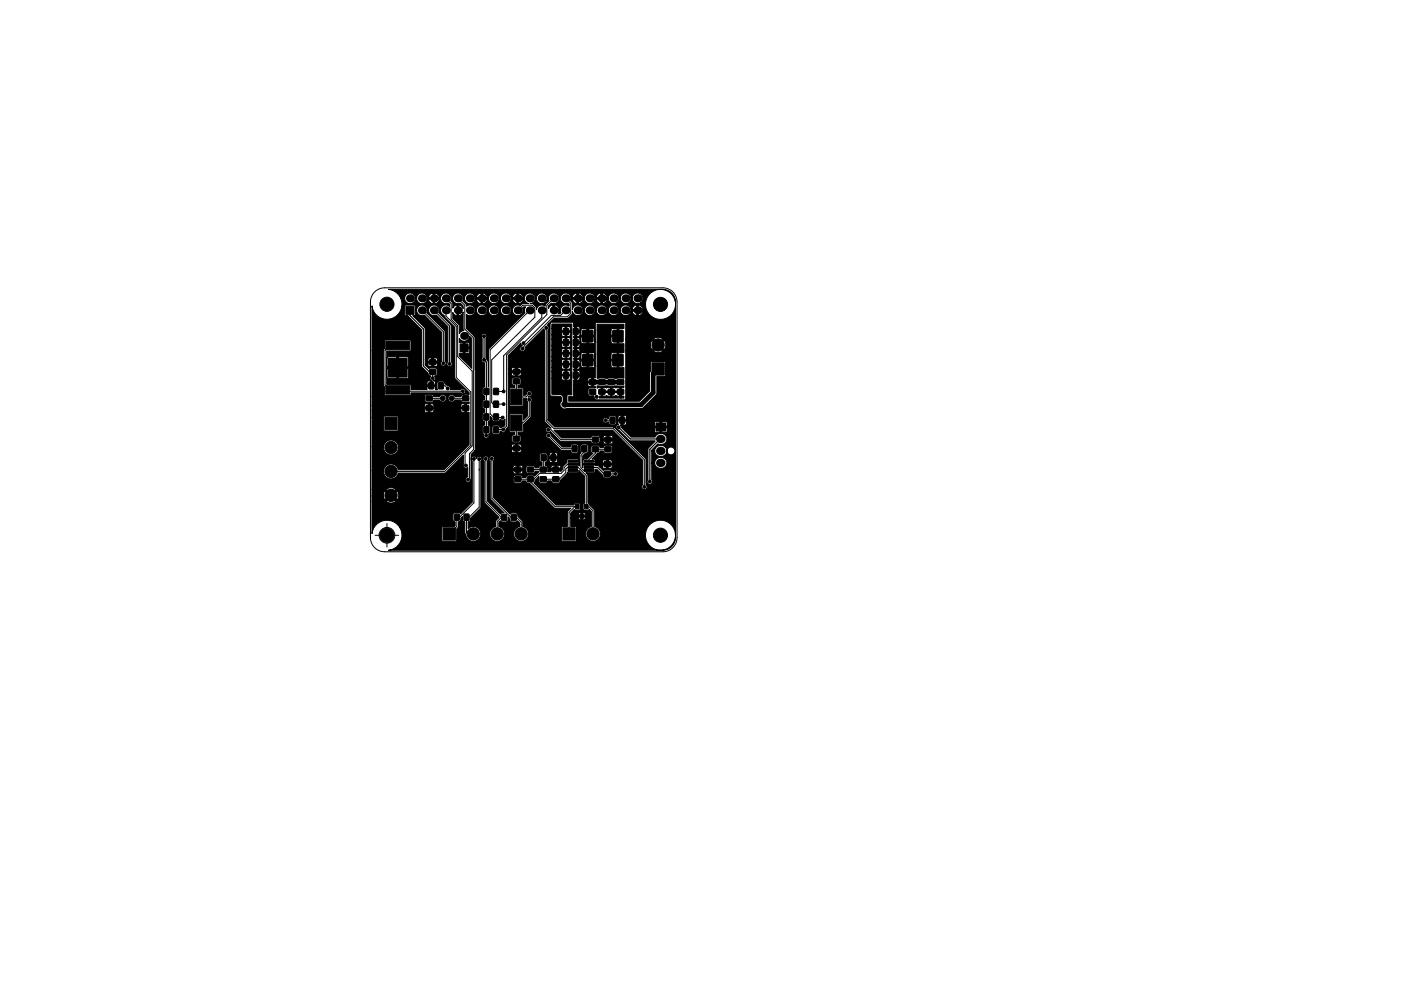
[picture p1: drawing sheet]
<svg xmlns="http://www.w3.org/2000/svg" width="297mm" height="210mm" viewBox="0 0 297 210" stroke-linecap="round" stroke-linejoin="round" font-family="sans-serif">
<g fill="none" stroke="#000" stroke-width=".21">
<path d="M79.4 61.9a3 3 0 0 1 2.1-.8h59a3 3 0 0 1 3 3v50a3 3 0 0 1-3 3h-59a3 3 0 0 1-3-3v-50a3 3 0 0 1 .9-2.2zM84.3 73.3h-1.6l-1.1 1.1v7.3l1.1 1h1.6l.3 .3h13.5M89.5 65.8l4.5 4.6v6.7M92 65.8l3.3 3.3v8.1M94.5 63.3l1.2 1.1v3.3l1.3 1.4v6.6l3.1 3v15.9l-1.5 1.5v2.5l.2 .2M94.5 65.8v1.2l2.2 2.2v10.9l3.1 3.1v11.3l-5.5 5.5h-11.4M97.1 63.3l1.4 1.5v5l1.9 1.8v23.8l-.9 .9v5.2l-.3 .3M109.8 65.8l1.1-1h1.9l.6 .5v2l-9.2 9.1v9l.4 .4 2.2-.1M112.3 65.8l-8.4 8.4v13.6l.7 .7 2 .1M114.9 65.8v1.6l-8.1 8.1v7.6h-1.6M115.8 69.6v19.7l1.7 1.6h12.6l6.5 6.6v5.8M117.4 63.3l-1.5 1.5v2l-8.5 8.5v15.1l-.7 .7-1.5 .1"/>
<path d="M119.9 65.8l-1 1.1h-2l-5.9 5.9M119.9 63.3l1.1 1.1v2.1l-.7 .7h-3l-6.2 6.3v.2l-.3 .3M93.5 81.8h.8l.6 .6M93.9 84.5h-2.9M95.8 84.5h2.9M100.5 97.4h.1M100.5 97.4v9.3l-3.1 3h-.5v2l-1.7 1.6M101.6 97.4v10.2l-2.1 2.1h-.6v3.3l.2 .3h1.2M103 97.3v9.2l3.3 3.3M104.3 97.3v8.4l4.1 4.1h1.1l1 1v2.5M105.2 85.7v.1M109.5 80.9v3.3h2l.7-.7"/>
<path d="M112.2 84.8v3.6l-1.4 1.4h-1.3v3.3M115.3 97.1l-.1 2.5h-2.7M116.2 91.2h.6l2.1 2.1h7.3M116.3 92.4l2.8 2.8h2.7M121.4 98.5h-1.1l-.7 .7v.6l-.7 .6h-4.5l-1.2 1.3h-3.4M123.9 95.2v.7l-.7 .7v2.7l.5 .5h1.2M128.4 89.1h1.5M128.9 95.3h-2.7v.8l-1.3 1.4v.4M79.5 113.6h5M82 111.1v5M106.3 109.8h.6M106.3 109.8l-.9 .9v2.6"/>
<path d="M112.5 101.7v.5l5.2 5.3h4.7M115.2 101.7h3.3l1.4-1.4v-.8l.4-.3h2.3l1.7 1.7v6.6h.5l.9 .9v4.9M121.8 107.5l-1.2 1.2v4.6"/>
<circle cx="82" cy="113.6" r="1.67"/>
</g>
<g fill="#000" stroke="#000" stroke-width=".21">
<path d="M81.8 72.4h5.1v1.8h-5.1zM82.3 76h4v4h-4zM86.1 65h1.7v1.7h-1.7zM91.1 78.4h1.3v1h-1.3zM91.1 76.3h1.3v1l-1.3 .1zM97.5 73h1.7v1.7h-1.7zM97.4 71.8a1.12 1.12 0 0 0 1.2 .6 1.12 1.12 0 0 0 .9-1.1l.5 .5v6.3l-2.6-2.6v-.6h.8v-.9h.4l.1 1 .8-.2v-.8h-1.3v-.4v-.9h.4v.9h.9l.1-.8-.4-.2-1.8 .1zM108.8 78.4l1.3-.1v1l-1.2 .1zM119.5 69.7h1v1.3l-1-.1zM119.5 72h1v1.3h-1zM119.5 74.3l1 .1v1.2h-1zM119.5 76.6l1 .1v1.2h-1z"/>
<path d="M119.5 79h1v1.2h-1zM117 68.7h4.2v15.1l-4.2-.1v-3.4h2.1l.2 .3h.5v-.9h.3l.1 .9h.5l.2-.3-.1-.6h-1.6l-.1 .6h-2.1v-1.4h2.1l.1 .5h.6v-.8h.3v.8h.7l.1-.5-.3-.4h-1.3l-.2 .4h-2.1v-.9h2.1l.2 .3h.5v-.9h.3l.1 .9h.5l.2-.3-.1-.6h-1.6l-.1 .6h-2.1v-1.4h2.1l.1 .5h.6v-.8h.3v.8h.7l.1-.5-.3-.4h-1.3l-.2 .4h-2.1v-.9h2.1l.2 .3h.5v-.9h.3l.1 .9h.5l.2-.3-.1-.6h-1.6l-.1 .6h-2.1v-1.4h2.1l.1 .5h.6v-.8h.3v.8h.7l.1-.5-.3-.4h-1.3l-.2 .4h-2.1v-1h2.1l.2 .4h.5v-.9h.3l.1 .9h.5l.2-.4-.1-.5h-1.6l-.1 .5h-2.1v-1.4h2.1l.1 .6h.6v-.8h.3v.8h.7l.1-.6-.3-.3h-1.3l-.2 .3h-2.1v-.9h2.1l.2 .4h.5v-.9h.3l.1 .9h.5l.2-.4-.1-.5h-1.6l-.1 .5h-2.1v-1.4h2.1l.1 .6h.6v-.8h.3v.8h.7l.1-.6-.3-.3h-1.3l-.2 .3h-2.1zM121.5 69.7h1.1l-.1 1.3-1-.1zM121.5 72h1.1l-.1 1.3h-1zM121.5 74.3l1.1 .1-.1 1.2h-1zM121.5 76.6l1.1 .1-.1 1.2h-1zM121.5 79h1.1l-.1 1.2h-1zM123.6 70.1h2.1v2.4h-2.1zM123.6 75.2h2.1v2.4h-2.1zM130 70.1h2.1v2.4h-2.1zM130 75.2h2.1v2.4h-2.1zM126.6 68.8h5.7v.9l-1.1 .1v3l1.1 .1v1.9l-1.1 .1v3l1.1 .1v2.3h-5.7v-2.6h2.9l.3 .3 1.1-.1v-1.4h-1.3l-.1 1.2h-2.9v-2.6h2.9l.1 1.1h1.3l-.1-1.4h-1l-.3 .3h-2.9v-2.5h2.9l.3 .3 1.1-.1v-1.3h-1.3l-.1 1.1h-2.9v-2.6h2.9l.1 1.2h1.3v-1.4l-1.1-.1-.3 .3h-2.9z"/>
<path d="M138.2 77h2.6v2.6h-2.6zM78.9 64.9a3.2 3.2 0 0 0 3.1 2.8 3.2 3.2 0 0 0 3.2-2.7h.6l.1 1.9 .6 .1 2.8 2.9 .1 7.8 1.4 1.5 .1 .4 .4 .1-.1 .3a.58 .58 0 0 0 .5 .8l-.1 .9h.6l.1-.6-.1-.2-.3-.1h.1a.66 .66 0 0 0 .1-1.1h.4l.2-.4v-.8l-.1-.3-.3-.1-1-.1-.4 .2-.8-.8h.6l.2 .3h.6l.1-.7h.3v.7h.6l.2-.2 .1-.4-2-.1-.1 .4h-.6v-1.1h.6l.1 .4h.8v-.7h.3v.7h.8l.1-.5-.3-.2-1.5-.1-.3 .4h-.6v-6.6l-2.6-2.7 .5-.2v-1.1h.3v.2a1.13 1.13 0 0 0 1.7 .9l3.7 3.7v6.1a.58 .58 0 0 0-.1 .9 .58 .58 0 0 0 .8 0 .58 .58 0 0 0 0-.9l-.1-6.4-3.8-3.9 .1-.6h.3v.2a1.13 1.13 0 0 0 1.6 .9l2.5 2.5v7.5a.58 .58 0 0 0-.1 .8 .58 .58 0 0 0 .8 0 .58 .58 0 0 0 0-.8v-7.7l-2.7-2.8 .1-.1a1.13 1.13 0 0 0-.9-1.5 1.13 1.13 0 0 0-1.3 1h-.3l-.1-.2a1.13 1.13 0 0 0-1.2-.8 1.13 1.13 0 0 0-1 1h-.3v-.8l-.2-.2h-1.8l-.2 .3h-.6v-.8l-.3-1h.9v.2a1.13 1.13 0 0 0 1.2 1 1.13 1.13 0 0 0 1-1.2h.3v.2a1.13 1.13 0 0 0 1 1 1.13 1.13 0 0 0 1.2-.7h.4l.2 .4 .5 .3h.2v-.9h.4v.9l.3-.1 .4-.2 .2-.6h-2.2v.2h-.4v-.8h.4v.2h.9v-.9h.4v.9h.9a1.15 1.15 0 0 0-1.1-.9 1.15 1.15 0 0 0-1.1 .7h-.4v-.1a1.13 1.13 0 0 0-1.3-.6 1.13 1.13 0 0 0-.9 1h-.3v-.2a1.13 1.13 0 0 0-1.2-.8 1.13 1.13 0 0 0-1 1h-.9v-.1a3.2 3.2 0 0 0-2.5-1.7h58.7a2.68 2.68 0 0 1 2.1 2.7v50.5a2.68 2.68 0 0 1-2.7 2.1h-58.1l.6-.1a3.2 3.2 0 0 0 1.8-4.6h8.9l.1 2.8h2.8l.2-.2v-2.4l.4-.4 .1-1.1a.59 .59 0 0 0 .4-.8l.4-.3v.8l.5 .3 .1 2.6a1.59 1.59 0 0 0 1.9 1.6 1.59 1.59 0 0 0 1.1-2.2 1.59 1.59 0 0 0-2.4-.6v-1.4l.3-.2 .2-.6 2.1-2.2 .1-9.8 .2-.6h.2l.3 .5v8.8l3.1 3.2-.7 .7v1.2a1.58 1.58 0 0 0-1 2.5 1.58 1.58 0 0 0 2.6 0 1.58 1.58 0 0 0-.9-2.5v-.9l.3-.3 .4 .2h1l.2-.4v-.7l.4 .4v.4l.3 .3h1l.3-.2 .4 .4v.8a1.58 1.58 0 0 0-.9 2.5 1.58 1.58 0 0 0 2.6 0 1.58 1.58 0 0 0-1-2.5v-1.1l-1-1a.58 .58 0 0 0-.5-.8h-.8l-.3 .3-3.6-3.5v-4.3h4.2l.1 .9 .3 .3h1.3l.3-.5 .7 .1a.59 .59 0 0 0 .8 .4l5.2 5.3h3.5l-.7 .8v3.1h-1l-.2 .2v2.7l.3 .3 2.6-.1 .2-.2v-2.7l-.2-.2h-1v-1.8h1.6l.2 .3 .3 .1 .1-.6h.3v.5l.3 .1 .2-.2 .1-.3-1.4-.1-.1 .2h-1.6v-.9h1.6l.1 .3h.5v-.5h.3v.5h.5l.1-.3-.3-.3h-.9l-.3 .3h-1.6v-.2l.8-.7 .2 .1 1-.1v-1.2l-1.1-.1-.2 .3h-3.8l-4.7-4.6 .3-.6 .8-.8-.1 1 .3 .4h1.2l.3-.1 .1-.4h.8l.3 .5h1.2l.3-.1 .1-.5 1.5-1.6h2.2l.2-.2v-.3l1.2 1.2v5.8l-.3 .2v1l.3 .2h.9l.1-.1 .5 .4v3.2l-.1 .1a1.58 1.58 0 0 0-1.1 1.8 1.58 1.58 0 0 0 1.7 1.2 1.58 1.58 0 0 0 1.4-1.6h9.6v.7a3.2 3.2 0 0 0 4.8 2.4 3.2 3.2 0 0 0 0-5.5 3.2 3.2 0 0 0-4.8 2.4h-9.6l-.3-.9-.9-.6v-3.4l-1.1-1.1-.1-.3-.3-.1 .1-5.9-.5-.6h1.8l.1-.2v-.5h.4l1.6 1.7 1.2 .1 .4-.5h.4a.58 .58 0 0 0 .8 .1 .58 .58 0 0 0 0-.9 .58 .58 0 0 0-.8 0h-.4l-.4-.4h-1.1l-.3 .1-.8-.8h.6l.2 .4h.6l.1-.7h.3v.6l.6 .1 .3-.3-.1-.4h-1.9l-.1 .3h-.6l-.2-.2h-.7l-.1-.2h-2.5v.6l-.1-.1v-.8l2.6 .1v-.5h1.6l.1 .4h.8v-.6h.3v.6h.8l.1-.5-.3-.2h-1.5l-.3 .3h-1.6l-.1-.5h-.5l1.1-1.2 .5-.2 .1-.3h.7l.2 .3 .2 .2 1.3-.1 .3-.3v-.9l-.2-.3-.3-.1h-1.2l-.3 .5h-.7l-.1-.4-.3-.1-1.3 .1-.2 .3v.9l.4 .4-1.2 1.2-.8 .1-.2 .8v-1.6l.6-.5 .5-.3 .1-1.2-.3-.4h-1.1l-.3 .3v1.2l.2 .3-.3 .4-.1 2.4-.1-.1v-1.1l-.1-.3h-2.2l-.2 .2v.6l-.9 .8-.1 .7-.3 .3-.1-.2h-1.9l-.1 .3h-.7v-1.1h.7l.1 .4h.8v-.6h.3v.6h.8l.1-.4-.2-.3h-1.6l-.3 .3h-.7l-.5-.2v-.7l.5-.3h.3l.2 .3h.5v-.8h.4l.1 .8h.4l.2-.2-.1-.6h-1.6l-.1 .5h-.3v-1.4h.3l.1 .5h.6v-.7h.4v.7h.6v-.7l-1.4-.1-.3 .3h-.3l-.4-.3h-.9l-.4 .4v1l.2 .4 .3 .2v.7a.57 .57 0 0 0-.7 .5h-.7l-.2-.4-.4-.1h-1l-.4 .3v1l.3 .3 1.2 .1 .3-.2 .2-.3h.7v.1l-.9 .9-.3-.2h-1.1l-.2 .2-.2 .3h-.7l-.3-.4-1.1-.1-.4 .2-.2 .3h-4.2v-1.1h4.2l.2 .3h.5l.1-.7h.4l.1 .7h.5l.2-.3-.1-.4h-1.8l-.1 .4h-4.2v-1.2h4.2l.1 .4h.7v-.6h.4v.6h.8v-.5l-.3-.2h-1.5l-.2 .3h-4.2l.1-1.3a.58 .58 0 0 0-.1-.9 .58 .58 0 0 0-.8 .2 .58 .58 0 0 0 .1 .8v8l3 3h-.5l-.3 .3-2.7-2.8v-8.6a.58 .58 0 0 0-.2-.9 .58 .58 0 0 0-.8 .5l-.2-.1a.58 .58 0 0 0-.6-.4 .58 .58 0 0 0-.6 .5 .58 .58 0 0 0-.8-.4 .58 .58 0 0 0-.1 .9v8.7l-2.5 2.5-.4-.2h-.8l-.3 .2-.1 1.3 .2 .2 .3 .2v.8l-.2 .2h-2.4l-.2 .3h-8.9a3.2 3.2 0 0 0-3.4-1.6 3.2 3.2 0 0 0-2.5 2.8v-6.9h3a1.32 1.32 0 0 0 2 0l-1-.9-1 .9h-3v-1.1h2.4l.1 .6 .3 .3 1-1h.5l.9 1a1.32 1.32 0 0 0 0-2l-.9 1h-.5l-1-1-.3 .5-.1 .6h-2.4v-1.3h3l1 .9 1-.9a1.32 1.32 0 0 0-2 0h-3v-4h2.4v.3a1.58 1.58 0 0 0 1.5 1.4 1.58 1.58 0 0 0 1.6-1.2h9.9l4-3.9v2.1a.58 .58 0 0 0 .2 .6 .58 .58 0 0 0 .7 0v2a.6 .6 0 0 0-.5 .7 .6 .6 0 0 0 .7 .4 .6 .6 0 0 0 .5-.7v-5.2l.7-.7h7.8l.2 .3h.6l.1-.7h.4v.7h.6l.2-.3-.1-.4h-1.9l-.1 .4h-7.8l.2-.2v-.9h7.6l.1 .3h.8v-.6h.4v.6h.8v-.5l-.3-.2h-1.5l-.3 .4h-7.6l-.1-23-.2-.3h1.5l.2 .5-.1 4.3a.67 .67 0 0 0 .6 .9v5.1l-.3 .1-.1 .4v1.1l.4 .3v.8l-.3 .1-.1 .4v1.1l.4 .3v.8l-.4 .4v1l.1 .4 .3 .1v.8l-.4 .4v1.2a.49 .49 0 0 1 .2 .8 .58 .58 0 0 0 .8 .3 .58 .58 0 0 0 .3-.8l.4-.4v-1l-.2-.3-.3-.2v-.8l.4-.3 .1-.8 .3 .4 .1 .4 .2 .3h1l.3-.1 .1-.4 .2 .1a.57 .57 0 0 0 .9-.1v1.3l-.3 .4-.8 .2-.3-.6h-.9l-.3 .1-.2 .3v1.1l.3 .4h1.1l.3-.3v-.3l.3 .1a.58 .58 0 0 0 .7 0 .58 .58 0 0 0 .3-.5l.5-.7v-7.8h.2v3.3l.1 .2h2.7l.2-1.5 .7-.1v.4l.2 .3v3l-.9 .9-.1-1.1-.1-.2h-2.5l-.3 .2v3.5l.2 .2h.9v.5l-.4 .1-.2 .3 .1 1.1 .4 .2 1.2-.1 .3-.4-.1-.8-.1-.3h5.4v.2a.58 .58 0 0 0 .7 .5l2.6 2.5h2l.1 .4 .3 .3h.9l.3-.3 .1-1.2-.3-.4h-1.1l-.2 .2-.1 .3h-1.8l-2.3-2.3a.58 .58 0 0 0-.5-.7 .58 .58 0 0 0-.7 .5h-5.4l-.5-.1v-.5l1.1-.1 .1-1.5 1.5-1.6 .1-3.3a.58 .58 0 0 0 .1-.7 .58 .58 0 0 0-.7-.2l.2-.2a.58 .58 0 0 0 .6-.6 .58 .58 0 0 0-.6-.6 .58 .58 0 0 0-.6 .7l-.2 .3h-.4l-.1-1.5-1.1-.1v-.5l.5-.2 .2-.4-.1-.8-.4-.3h-1.1l-.2 .1-.2 .3v.8l.2 .4 .4 .1v.5h-.9l-.2 .3h-.2v-3.2h.6l.2 .3 .6 .1 .1-.8h.4v.8l.6-.1 .2-.3-.1-.4h-1.9l-.1 .4h-.6v-1.1h.6l.1 .4h.8v-.7h.4v.7h.7l.1-.4-.3-.3h-1.5l-.3 .3h-.6v-2.9l2.6-2.6 .3 .5a.64 .64 0 0 0-.5 .8 .64 .64 0 0 0 .8 .5 .64 .64 0 0 0 .4-.8v-.2l3.9-3.8 .2 .2v19.3l1.4 1.5a.73 .73 0 0 0-1.2 .3 .58 .58 0 0 0 .3 .6 .58 .58 0 0 0 .7-.2l2.2 2.1h6.4l.1 .4 .3 .1h1.1l.4-.3h.7l.2 .4h.5l.1-.7h.4v.6l.5 .1 .3-.2-.1-.5h-1.8l-.1 .3h-.7v-1.1h.7l.1 .4h.7v-.6h.4v.6h.7l.1-.5-.2-.2h-1.6l-.2 .3h-.7l-.4-.3h-1.1l-.3 .2-.1 .3h-6.2l-1.7-1.6h12.5l6.4 6.4v5.1a.58 .58 0 0 0-.1 .9 .58 .58 0 0 0 .8 0 .58 .58 0 0 0 0-.9l-.1-5.4-6.8-6.8h.5a.57 .57 0 0 0 .6 .6l2.4 2.3h5.3l-1.5 1.7v6.6a.58 .58 0 0 0 0 .8 .58 .58 0 0 0 .8 0 .58 .58 0 0 0 0-.8v-3.6h.6a1.25 1.25 0 0 0 1.8 1.1 1.25 1.25 0 0 0 .3-2 1.31 1.31 0 0 0-2.1 .9h-.6v-2.5h.6v.2a1.33 1.33 0 0 0 1.5 .9 1.33 1.33 0 0 0 1.1-1.2 .83 .83 0 0 0 1.2 .8 .83 .83 0 0 0 .2-1.3 .83 .83 0 0 0-1.3 .3l-.1 .2a1.31 1.31 0 0 0-1.3-1.1 1.31 1.31 0 0 0-1.3 1.2h-.6v-.2l1.3-1.3a1.21 1.21 0 0 0 1.8-.5 1.21 1.21 0 0 0-.8-1.7 1.3 1.3 0 0 0-1.6 .7h-5.1l-1.3-1.2h6.3l.2 .3h.8l.1-1h.4v.9l.8 .1 .3-.2v-.7l-2.6-.1v.7h-6.3l-.8-.8-.2-.5 .2-.1v-.8h.4l.1 .9 .5-.1 .1-.4h6v.7h1.1v-.9h.4v.9h1.1v-.7l-.1-.2-2.3-.1-.2 .3h-6l-.1-.4h-1.6v.8l-.3 .1-.2 .4h-13l-1.4-1.5h11.6a.58 .58 0 0 0 .4 .6 .58 .58 0 0 0 .7-.2h.1l.1 .4 .2 .2h1l.4-.4v-1.3h.3l.1 .6h.6v-.8h.4v.8h.6l.1-.6-.3-.3h-1.2l-.3 .3h-.3l-.4-.2h-.8l-.3 .1-.2 .5-.2-.1a.58 .58 0 0 0-1 .4h-11.6l.1-19.2a.57 .57 0 0 0-.3-.9l.4-.4h.2v15.2l.2 .2 2 .1 .2 .2v.9a.94 .94 0 0 0-.1 1.1 .94 .94 0 0 0 1.1 .4h15.9l.4-.2 2.9-2.9 .1-3.8h1.5l.3-.1v-2.7l-.2-.3h-2.7l-.2 .1v1.9l-.3 .6v3.7l-2.1 2.1h-15v-1l1-.1v-1.2h3.1v.7l.1 .4 1.1 .1 .1 .5 .4 .3h6.1l.2-.2v-10.2h5.9a1.32 1.32 0 0 0 1.9 0l-1-1-.9 1h-5.9v-1.1h5.2l.2 .6 .2 .3 1-1h.5l.9 1a1.32 1.32 0 0 0 0-2l-.9 1h-.5l-1-1-.3 .5-.1 .6h-5.2v-1.3h5.9l.9 .9 1-.9a1.32 1.32 0 0 0-1.9 0h-5.9v-3.3l-.3-.3h-6.1l-.1 .3v11.5h-.4v1.7l.4 .1v.3h-1.2l-.3 .5h-3.1v-1.2h3l.3 .4 .6-.1v-.7h-.8l-.1 .4h-3v-1l.3-.1v-.7h.3l.1 .8 2.3-.1 .1 .4h.8l-.1-.7h-.6l-.2 .3h-1.7v-.7h-1.1l.1-1.2h.3v.8l.7-.1-.1-.7h-1.2v-.3l.3-.1v-.7h.3l.1 .8 .5-.1 .1-.5h.3l.2 .3h1v-1.4h.4l.1 1.4h.9l.3-.3-.1-1.1h-2.7l-.1 1.1h-.3v-.2h-1.1l.1-1.2h.3v.8h.7v-.5l-.2-.3h-1.1v-.3l.3-.1v-.8h.3l.1 .9h.4l.2-.3v-.6h-1.1h1.4l.1 1.1h1.1v-1.3h.4v1.3l1.3-.1v-1l-.3-.3h-2.3l-.3 .3h-1.4l.1-1.1h.3v.8h.7v-.5l-.2-.4h-1.1v-.2l.3-.1v-.8h.3l.1 .9h.4l.2-.3v-.6h-1.1v-.2h1.4l.2 .3h1v-1.4h.4l.1 1.4h.9l.3-.3-.1-1.1h-2.7l-.1 1.1h-1.4l.1-.9h.3v.8l.7-.1-.1-.7-1.2-.1v-.2l.3-.1v-.8h.3l.1 .9 .4-.1 .2-.2v-.6h-1.1l.1-1.1h.3v.8l1-.2 .1 1.1h1.1v-1.3h.4v1.3h1.2v-1.2l-.3-.2h-2.2l-.3 .3h-.3l-.1-.6-1.2-.1v-.7l-.2-.2h-4.5l-.3 .2h-.2l1.1-1 2.9-.1 .9-.8 .1-.7v.2a1.13 1.13 0 0 0 1.3 .7 1.13 1.13 0 0 0 .9-1.2h.3v.2a1.13 1.13 0 0 0 1.2 1.1 1.13 1.13 0 0 0 1-1.3h.3v.2a1.13 1.13 0 0 0 1.3 1.1 1.13 1.13 0 0 0 1-1.3h.3v.2a1.13 1.13 0 0 0 1.2 1.1 1.13 1.13 0 0 0 1-1.3h.3v.2a1.13 1.13 0 0 0 1 1.1 1.13 1.13 0 0 0 1.2-.8h.4l.2 .4 .5 .4 .2-.1v-.9h.4v.9h.3l.4-.3 .2-.6h-2.2v.2h-.4v-.7h.4v.2h.9v-.9h.4v.9h.9a1.15 1.15 0 0 0-1.1-1 1.15 1.15 0 0 0-1.1 .8h-.4l-.1-.2a1.13 1.13 0 0 0-1.2-.6 1.13 1.13 0 0 0-.9 1h-.3v-.2a1.13 1.13 0 0 0-1.2-.8 1.13 1.13 0 0 0-1 1h-.3l-.1-.2a1.13 1.13 0 0 0-1.2-.8 1.13 1.13 0 0 0-1 1h-.3v-.2a1.13 1.13 0 0 0-1.2-.8 1.13 1.13 0 0 0-1 1h-.3v-.2a1.13 1.13 0 0 0-1.2-.8 1.13 1.13 0 0 0-1 1v-1.4l-.5-.5 .1-.1h.4l.2 .4 .5 .3h.2v-.9h.4v.9h.1l.6-.3 .2-.4v-.2h-2.2v.2h-.4l.1-.5h2.8a1.13 1.13 0 0 0 .9 1.2 1.13 1.13 0 0 0 1.3-.7h.3l.3 .4 .5 .3h.2v-.9h.3v.9h.2l.6-.3 .1-.6h-2.1l-.1 .2h-.3v-.5h2.9a1.13 1.13 0 0 0 1.1 1.2 1.13 1.13 0 0 0 1.1-1.2h.3v.2a1.13 1.13 0 0 0 1.3 1 1.13 1.13 0 0 0 1-1.2h.3v.2a1.13 1.13 0 0 0 1.7 .9h1.1v.6a3.2 3.2 0 0 0 4.8 2.4 3.2 3.2 0 0 0 0-5.4 3.2 3.2 0 0 0-4.8 2.4h-1.1l.1-.1a1.13 1.13 0 0 0-.2-1.9 1.13 1.13 0 0 0-1.6 .9h-.3l-.1-.2a1.13 1.13 0 0 0-1.2-.8 1.13 1.13 0 0 0-1 1h-.3v-.2a1.13 1.13 0 0 0-1.2-.8 1.13 1.13 0 0 0-1 1h-2.9v-.3h.3l.1 .2h.9v-.9h.3v.9h.9a1.15 1.15 0 0 0-1-.9 1.15 1.15 0 0 0-1.2 .7h-.3l-.1-.1a1.13 1.13 0 0 0-1.2-.6 1.13 1.13 0 0 0-.9 1h-2.8l-.1-.3h.4v.2h.9v-.9h.4v.9h.9a1.15 1.15 0 0 0-1.1-.9 1.15 1.15 0 0 0-1.1 .7h-.4l-.1-.1a1.13 1.13 0 0 0-1.5-.5 1.13 1.13 0 0 0-.5 1.5 1.13 1.13 0 0 0 1.6 .5l.2 .2v.5a1.13 1.13 0 0 0-1.5 0 1.13 1.13 0 0 0-.3 1.3l-.2 .3h-.4l.2-.6h-1.3v-1.2h.4v.9h.9a1.15 1.15 0 0 0-1-1 1.15 1.15 0 0 0-1.2 .8v-.6l.6-.6a1.13 1.13 0 0 0 1.6-.8 1.13 1.13 0 0 0-1.3-1.3 1.13 1.13 0 0 0-.8 1.6l-.8 .8v.4a1.13 1.13 0 0 0-1.9 .7v-.6l-.6-.6-.6-.1 .5-.2 .4-.6v-.4h.3a1.13 1.13 0 0 0 1.6 1.2 1.13 1.13 0 0 0 .3-1.9 1.13 1.13 0 0 0-1.8 .5l-.1 .2h-.3a1.13 1.13 0 0 0-1.1-1 1.13 1.13 0 0 0-1.1 1 1.13 1.13 0 0 0 1 1.2h-1.4l-.5 .4h-.2a1.13 1.13 0 0 0-1.5 1 1.13 1.13 0 0 0 1.4 1.1 1.13 1.13 0 0 0 .8-1.6l.2-.2h.5l-.3 .6 .1 .6-7.7 7.8v8l-.1-5.3-.5-.9 .1-4.2a.58 .58 0 0 0-.3-.9 .58 .58 0 0 0-.8 .5h-1.5l-1.6-1.6v-3a1.13 1.13 0 0 0 1.3 .1 1.13 1.13 0 0 0 .5-1.1h.3v.2a1.13 1.13 0 0 0 1.3 1.1 1.13 1.13 0 0 0 1-1.3h.3v.2a1.13 1.13 0 0 0 1.2 1.1 1.13 1.13 0 0 0 1-1.3h.3v.2a1.13 1.13 0 0 0 1.7 .9 1.13 1.13 0 0 0 0-1.9 1.13 1.13 0 0 0-1.7 .8h-.3v-.2a1.13 1.13 0 0 0-1.2-.8 1.13 1.13 0 0 0-1 1h-.3l-.1-.2a1.13 1.13 0 0 0-1.2-.8 1.13 1.13 0 0 0-1 1h-.3v-.2a1.13 1.13 0 0 0-1.8-.5l-.1-.4-.7-.8 .1-.6h.3v.2a1.13 1.13 0 0 0 1 1 1.13 1.13 0 0 0 1.2-.7h.3l.3 .4 .5 .3h.2v-.9h.3v.9h.2l.6-.3 .1-.6h-2.1l-.1 .2h-.3v-.5h2.9a1.13 1.13 0 0 0 1.1 1.2 1.13 1.13 0 0 0 1.1-1.2h.3v.2a1.13 1.13 0 0 0 1 1 1.13 1.13 0 0 0 1.2-.7h.4l.2 .4 .5 .3h.2v-.9h.4v.9l.3-.1 .4-.2 .2-.6h-2.2v.2h-.4v-.8h.4v.2h.9v-.9h.4v.9h.9a1.15 1.15 0 0 0-1.1-.9 1.15 1.15 0 0 0-1.1 .7h-.4l-.1-.1a1.13 1.13 0 0 0-1.2-.6 1.13 1.13 0 0 0-.9 1h-.3v-.2a1.13 1.13 0 0 0-1.2-.8 1.13 1.13 0 0 0-1 1h-2.9v-.3h.3l.1 .2h.9v-.9h.3v.9h.9a1.15 1.15 0 0 0-1-.9 1.15 1.15 0 0 0-1.2 .7h-.3l-.1-.1a1.13 1.13 0 0 0-1.2-.6 1.13 1.13 0 0 0-.9 1h-.3v-.2a1.13 1.13 0 0 0-1.5-.8 1.13 1.13 0 0 0-.7 1.5 1.13 1.13 0 0 0 1.6 .6l.6 .6v.6l-.4-.6-.5-.1v2.1l.5-.1 .4-.6v3.6l.2 .3-.5 .2-.5 .5v-1.8l-1.4-1.4v-1.3l.3 .5 .6 .1v-2.1l-.6 .1-.3 .5v-1.1l-.5-.5a1.13 1.13 0 0 0-.8-1.6 1.13 1.13 0 0 0-1.3 1.3 1.13 1.13 0 0 0 1.7 .8l.2 .3v.4a1.18 1.18 0 0 0-1.8 .4 1.18 1.18 0 0 0 .7 1.6l.1 .3 2.1 2.1v10.8l3.1 3.1v.4h-1.3l-.3 .1-.1 .4h-1.3a.78 .78 0 0 0-1.2-.3 .78 .78 0 0 0 0 1.2 .78 .78 0 0 0 1.2-.2h1.3l.1 .3 .3 .1h1.3v.4h-.6v1.7h.6v6.9l-5.4 5.4h-9.7a1.58 1.58 0 0 0-1.6-1.3 1.58 1.58 0 0 0-1.5 1.5h-2.4v-5.1h2.4v.3a1.58 1.58 0 0 0 2.4 1.2 1.58 1.58 0 0 0 0-2.7 1.58 1.58 0 0 0-2.4 1.2h-2.4v-6.2h2.4v2.6l.2 .2h2.7l.3-.2v-2.7l-.3-.2h-2.6l-.3 .3h-2.4v-1.5h11.1l.2 .3 .5 .1 .1-.8h.4v.8l.6-.1 .2-.3h5.7l.2 .3 .6 .1 .1-.8h-.8l-.1 .4h-5.7l-.1-.4h-1.9v.4h-11.1v-1.1h11.1v.4h.8v-.7h.4v.7h.7l.1-.4h5.7l.1 .4h.8v-.7h-.6l-.3 .3h-5.7l-.3-.3h-1.4l-.3 .3h-11.1v-1.8h11.1v.8l.5 .4 1.1-.1 .4-.4h1.2a.78 .78 0 0 0 1.2 .2 .78 .78 0 0 0 0-1.2 .78 .78 0 0 0-1.2 .3h-1.2l-.4-.5h-1.1l-.3 .1-.2 .4h-11.1v-9.8h2.4v7.3l.2 .4v1.5l.2 .3h5.2l.2-.2v-.3h10.6a.58 .58 0 0 0 .8 0 .58 .58 0 0 0 0-.8 .58 .58 0 0 0-.8 .1l-2.2-.1a.58 .58 0 0 0-.7-.8l-.5-.3-.2-.5-1-.1-.5 .4 .2 1.4h-.5l-.1-.7h-1.6l-.1 .7h-3.4v-.9l-.2-.2-4.9-.1v-.4h8.5l.1 .6h.7v-.8l-.6-.1-.2 .3h-8.5v-1.1l.3 .3 1.8-.1v-2h.4l.1 2.1h1.7l.3-.1v-2h-4.5l-.1 1.8v-4l.1 1.8h2v-2h.4v2h2.1v-1.8l-.3-.3h-4l-.3 .3v-1.5h5l.1-.3v-1.8l-.2-.2h-5.2l-.2 .2v1.6l-.2 .4h-2.4zM81.6 88.6h2.6v2.6h-2.6zM81.8 81.8h5.1v1.8h-5.1zM90.4 84h1.2v1h-1.2zM90.4 86.1l1.2-.1v1.1h-1.2zM90.9 81.2h1v1.3h-1zM93 81.2h1v1.3h-1zM98.1 84h1.2l.1 1h-1.3zM98.1 86h1.2l.1 1-1.3 .1zM102.6 85.1l1 .1v1.2h-1zM102.6 87.8l1 .1v1.2h-1z"/>
<path d="M102.6 90.6h1v1.2h-1zM102.6 82.4h1v1.3h-1zM104.7 85.1l1 .1-.1 1.2h-1zM104.7 87.8l1 .1-.1 1.2h-1zM104.7 90.6h1l-.1 1.2h-1zM104.7 82.4h1l-.1 1.3h-1zM108.8 80.4h1.3v1h-1.2zM108.8 94.6h1.3v1h-1.2zM108.8 92.6h1.3v1h-1.2zM109.2 99.1h1.2v1h-1.2zM108.3 82.6h2.4v3.3h-2.4zM108.3 88.1h2.4v3.3h-2.4z"/>
<path d="M111.9 99.1h1.2v1h-1.2zM114.8 96.5h1v1.2h-1zM114.5 99.1h1.3v1h-1.2zM116.8 96.5h1v1.2h-1zM117.2 99.1h1.3v1h-1.3zM121.3 94.6h1v1.2h-1zM120.4 97.7h2v.4h-2zM120.4 98.3h2v.4h-2zM120.4 99h2v.4h-2zM120.4 99.6h2v.4h-2zM123.4 94.6h1v1.2h-1zM123.9 99.6h2v.4h-2z"/>
<path d="M123.9 99h2v.4h-2zM123.9 98.3h2v.4h-2zM123.9 97.7h2v.4h-2zM125 80.6l1.2-.1 .1 1-1.3 .1zM125 82.6h1.2l.1 1h-1.3zM125.6 92.8h1.3v1h-1.3zM125.6 94.8h1.3v1h-1.3zM126.6 81.9h5.7v.3l-.6 .1v1.7h.6v.5h-5.2v-.5h.4v-.7h.3l.1 .7 .7-.1 .8 .1v-.7h.4v.7l.8-.1 .3 .1h.5v-.7h-4l.1-1h.3v.7h1.6v-.7h.4v.7h1.6v-.7l-2.5-.1-.3 .1-.3-.1h-1.4l-.3 .2zM127 80.6l1.2-.1 .1 1-1.3 .1zM127 82.6h1.2l.1 1h-1.3zM128.1 100h1.3v1h-1.3zM128.1 98h1.3v1h-1.3z"/>
<path d="M128.3 94.8h1.2v1h-1.2zM128.3 92.8h1.2v1h-1.2zM129 80.6l1.2-.1v1l-1.2 .1zM129 82.6h1.2v1h-1.2zM129.4 88.5h1v1.3h-1zM131 80.6l1.2-.1v1l-1.2 .1zM131 82.6h1.2v1h-1.2zM131.4 88.5h1v1.3h-1zM139.1 89.7h2v1.8h-2zM94 112h2.5v2.6h-2.5zM96.4 109.1h1l-.1 1.3-1-.1zM98.4 109.1h1v1.3l-1-.1z"/>
<path d="M106.4 109.2h1v1.2h-1zM108.4 109.2h1.1l-.1 1.2h-1zM109.2 101.2h1.2v1h-1.2zM111.9 101.2h1.2v1h-1.2zM114.5 101.2h1.3v1h-1.2zM117.2 101.2h1.3v1h-1.3zM119.4 112h2.5v2.6h-2.5zM122 107h.8v.9h-.8zM122.9 109h.9v.9h-.9zM123.9 107h.8v.9h-.8z"/>
<circle cx="82" cy="64.6" r="1.5"/>
<circle cx="94" cy="77.1" r=".3"/>
<circle cx="95.3" cy="77.2" r=".3"/>
<circle cx="102.6" cy="71.3" r=".3"/>
<circle cx="102.6" cy="76.3" r=".3"/>
<circle cx="110.8" cy="74" r=".3"/>
<circle cx="111" cy="72.8" r=".3"/>
<circle cx="115.8" cy="69.6" r=".3"/>
<circle cx="118.3" cy="73.3" r=".3"/>
<circle cx="118.3" cy="72.6" r=".3"/>
<circle cx="118.3" cy="71.8" r=".3"/>
<circle cx="118.3" cy="77.3" r=".3"/>
<circle cx="118.3" cy="71.1" r=".3"/>
<circle cx="118.3" cy="75" r=".3"/>
<circle cx="118.3" cy="75.8" r=".3"/>
<circle cx="118.3" cy="79.4" r=".3"/>
<circle cx="118.3" cy="74.1" r=".3"/>
<circle cx="118.3" cy="78" r=".3"/>
<circle cx="118.3" cy="76.5" r=".3"/>
<circle cx="123.6" cy="78.5" r=".3"/>
<circle cx="123.6" cy="79.8" r=".3"/>
<circle cx="123.7" cy="74.4" r=".3"/>
<circle cx="123.7" cy="73.3" r=".3"/>
<circle cx="124.5" cy="79.1" r=".3"/>
<circle cx="124.6" cy="73.8" r=".3"/>
<circle cx="125.5" cy="78.5" r=".3"/>
<circle cx="125.5" cy="79.7" r=".3"/>
<circle cx="125.5" cy="74.4" r=".3"/>
<circle cx="125.5" cy="73.3" r=".3"/>
<circle cx="131.6" cy="69.2" r=".3"/>
<circle cx="131.6" cy="73.4" r=".3"/>
<circle cx="131.6" cy="74.5" r=".3"/>
<circle cx="131.6" cy="79.7" r=".3"/>
<circle cx="131.6" cy="78.7" r=".3"/>
<circle cx="139.5" cy="73.2" r="1.3"/>
<circle cx="140" cy="64.6" r="1.5"/>
<circle cx="82.9" cy="94.9" r="1.3"/>
<circle cx="91.7" cy="80.3" r=".3"/>
<circle cx="93.9" cy="84.5" r=".5"/>
<circle cx="94.9" cy="82.4" r=".3"/>
<circle cx="95.8" cy="84.5" r=".5"/>
<circle cx="98.1" cy="83" r=".3"/>
<circle cx="98.8" cy="98.8" r=".3"/>
<circle cx="100.5" cy="97.4" r=".3"/>
<circle cx="101.6" cy="97.4" r=".3"/>
<circle cx="103" cy="97.3" r=".3"/>
<circle cx="103.1" cy="92.4" r=".3"/>
<circle cx="104.3" cy="97.3" r=".3"/>
<circle cx="106.6" cy="88.6" r=".3"/>
<circle cx="106.7" cy="91.1" r=".3"/>
<circle cx="106.8" cy="85.7" r=".3"/>
<circle cx="106.8" cy="83.1" r=".3"/>
<circle cx="112.2" cy="84.8" r=".3"/>
<circle cx="112.2" cy="83.5" r=".3"/>
<circle cx="116.2" cy="91.2" r=".3"/>
<circle cx="116.3" cy="92.4" r=".3"/>
<circle cx="118.3" cy="80.2" r=".3"/>
<circle cx="118.3" cy="81.9" r=".3"/>
<circle cx="118.3" cy="81" r=".3"/>
<circle cx="118.4" cy="82.5" r=".3"/>
<circle cx="126.5" cy="84.2" r=".3"/>
<circle cx="128.4" cy="89.1" r=".3"/>
<circle cx="131.2" cy="90.7" r=".3"/>
<circle cx="131.6" cy="84.1" r=".3"/>
<circle cx="82" cy="113.6" r="1.5"/>
<circle cx="82.9" cy="100" r="1.3"/>
<circle cx="82.9" cy="105.1" r="1.3"/>
<circle cx="99.2" cy="101.8" r=".3"/>
<circle cx="100.3" cy="113.3" r="1.3"/>
<circle cx="105.4" cy="113.3" r="1.3"/>
<circle cx="110.5" cy="113.3" r="1.3"/>
<circle cx="125.7" cy="113.3" r="1.3"/>
<circle cx="130.5" cy="100.5" r=".3"/>
<circle cx="136.6" cy="103.3" r=".3"/>
<circle cx="137.8" cy="102.2" r=".3"/>
<circle cx="140" cy="113.6" r="1.5"/>
</g>
<path d="M139.9 98.2h.3M139.9 95.7h.3M139.9 93.1h.3" fill="none" stroke="#000" stroke-width="1.7"/>
<g fill="#000">
<circle cx="86.9" cy="63.3" r=".85"/>
<circle cx="89.5" cy="63.3" r=".85"/>
<circle cx="89.5" cy="65.8" r=".85"/>
<circle cx="92" cy="63.3" r=".85"/>
<circle cx="92" cy="65.8" r=".85"/>
<circle cx="94.5" cy="63.3" r=".85"/>
<circle cx="94.5" cy="65.8" r=".85"/>
<circle cx="97.1" cy="65.8" r=".85"/>
<circle cx="97.1" cy="63.3" r=".85"/>
<circle cx="98.4" cy="71.3" r=".85"/>
<circle cx="99.6" cy="65.8" r=".85"/>
<circle cx="99.6" cy="63.3" r=".85"/>
<circle cx="102.2" cy="65.8" r=".85"/>
<circle cx="102.2" cy="63.3" r=".85"/>
<circle cx="104.7" cy="65.8" r=".85"/>
<circle cx="104.7" cy="63.3" r=".85"/>
<circle cx="107.2" cy="63.3" r=".85"/>
<circle cx="107.2" cy="65.8" r=".85"/>
<circle cx="109.8" cy="65.8" r=".85"/>
<circle cx="109.8" cy="63.3" r=".85"/>
<circle cx="112.3" cy="65.8" r=".85"/>
<circle cx="112.3" cy="63.3" r=".85"/>
<circle cx="114.9" cy="65.8" r=".85"/>
<circle cx="114.9" cy="63.3" r=".85"/>
<circle cx="117.4" cy="65.8" r=".85"/>
<circle cx="117.4" cy="63.3" r=".85"/>
<circle cx="119.9" cy="63.3" r=".85"/>
<circle cx="119.9" cy="65.8" r=".85"/>
<circle cx="122.5" cy="65.8" r=".85"/>
<circle cx="122.5" cy="63.3" r=".85"/>
<circle cx="125" cy="65.8" r=".85"/>
<circle cx="125" cy="63.3" r=".85"/>
<circle cx="127.6" cy="65.8" r=".85"/>
<circle cx="127.6" cy="63.3" r=".85"/>
<circle cx="130.1" cy="63.3" r=".85"/>
<circle cx="130.1" cy="65.8" r=".85"/>
<circle cx="132.6" cy="65.8" r=".85"/>
<circle cx="132.6" cy="63.3" r=".85"/>
<circle cx="135.2" cy="63.3" r=".85"/>
<circle cx="135.2" cy="65.8" r=".85"/>
</g>
<path d="M118.2 70.6l.2 .1v11.8l1.4 1.5v1.9h16.1l2.6-2.6v-4l1-1M119.5 85.8l.2 .2M125.6 81.1h6" fill="none" stroke="#000" stroke-width="1"/>
<path d="M86.9 65.8v1.1l2.8 2.9v7.8l1.3 1.3h.7v1.4M102.6 71.3v.1M102.6 71.4v4.9l.5 .5v15.6M119.9 65.8v.5M103.1 91.2h.1M124.9 99.2h1.8l1.4 1.3h2.4M125.1 83.6l.5-.5 .9 .9v.2M131.2 90.7l2.4 2.4h6.5M139.9 93.1l-2.1 2.2v6.9" fill="none" stroke="#000" stroke-width=".25"/>
</svg>
